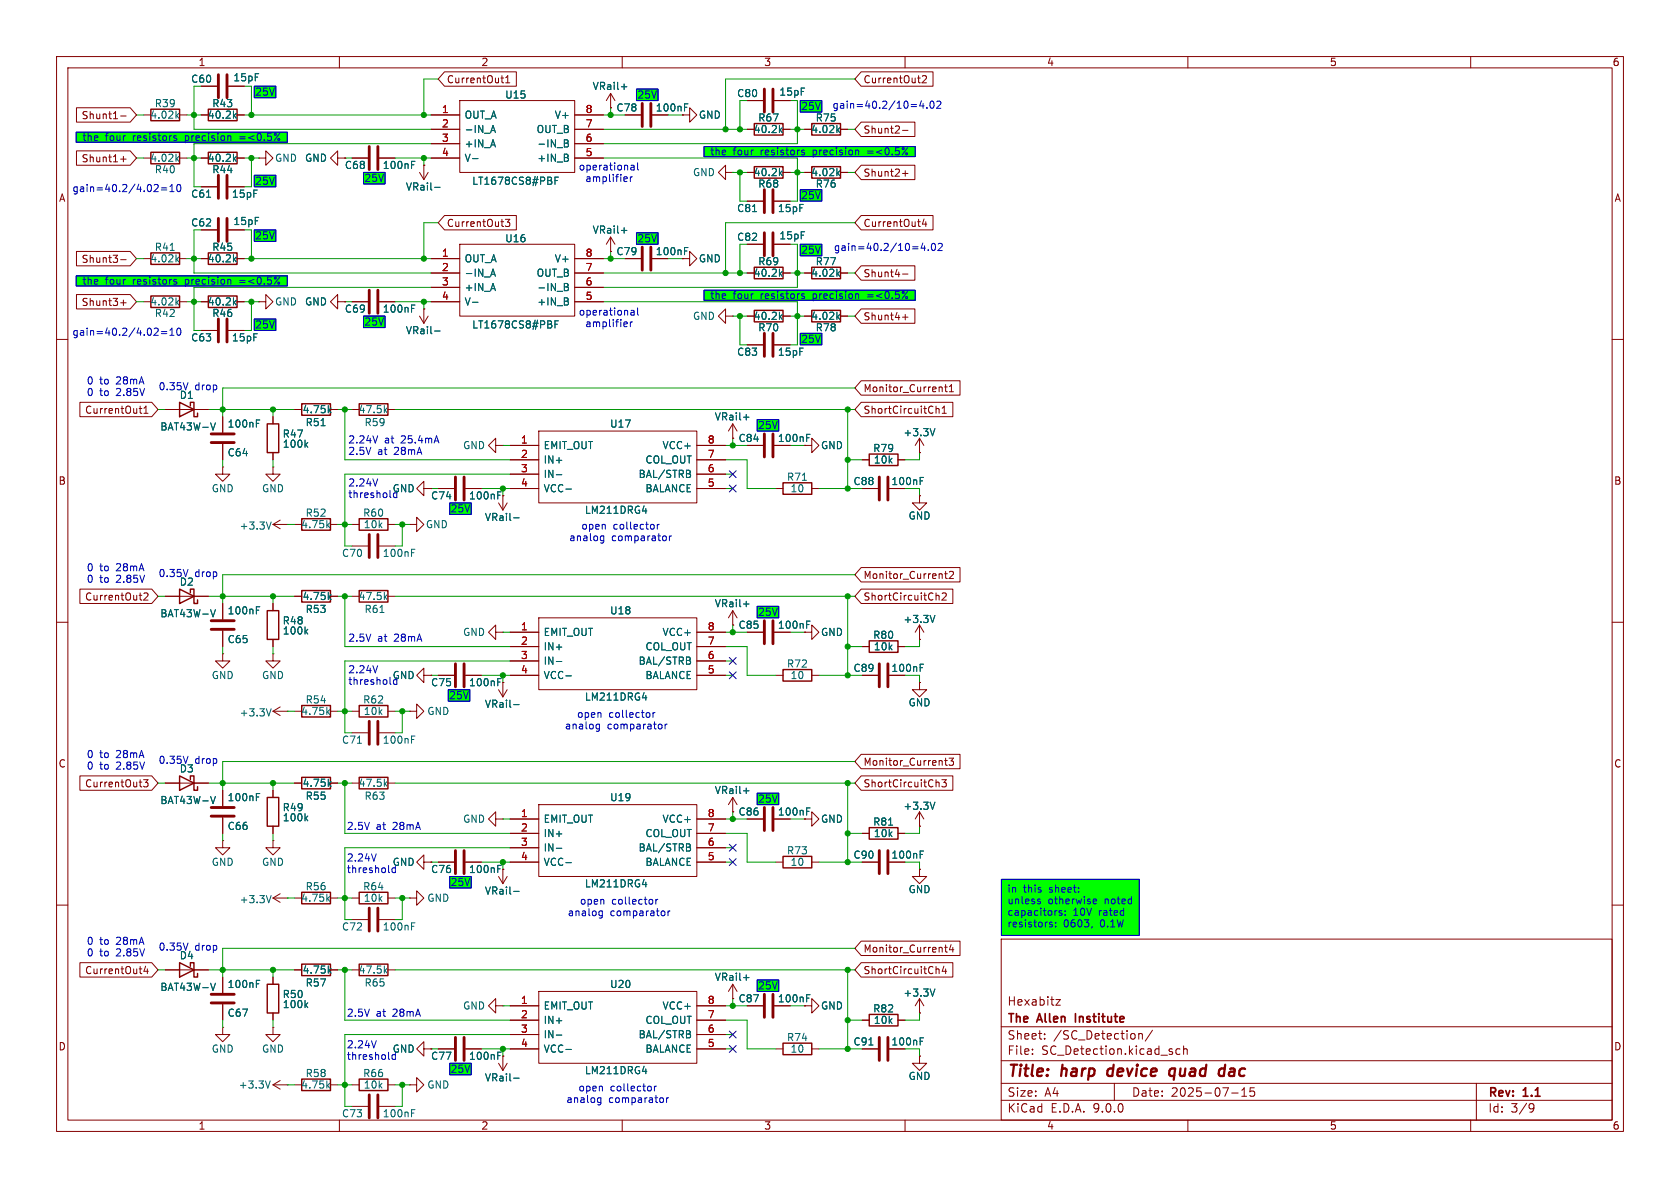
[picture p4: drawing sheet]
<svg xmlns="http://www.w3.org/2000/svg" width="297mm" height="210mm" viewBox="0 0 297 210" stroke-linecap="round" stroke-linejoin="round" font-family="sans-serif">
<defs><g id="words">
<g font-size="2.8" fill="#840000">
<text x="178" y="190.9">Title:</text>
<text x="187.7" y="190.9">harp</text>
<text x="196.6" y="190.9">device</text>
<text x="208.4" y="190.9">quad</text>
<text x="218" y="190.9">dac</text>
</g>
<g font-size="2.1" fill="#840000">
<text x="178" y="178">Hexabitz</text>
<text x="178" y="184">Sheet:</text>
<text x="178" y="181.2">The</text>
<text x="183.5" y="181.2">Allen</text>
<text x="186.2" y="184">/SC_Detection/</text>
<text x="190.8" y="181.2">Institute</text>
<text x="178" y="186.7">File:</text>
<text x="184.1" y="186.7">SC_Detection.kicad_sch</text>
<text x="178" y="196.9">KiCad</text>
<text x="178" y="194.1">Size:</text>
<text x="184.7" y="194.1">A4</text>
<text x="185.7" y="196.9">E.D.A.</text>
<text x="193.3" y="196.9">9.0.0</text>
<text x="200" y="194.1">Date:</text>
<text x="207" y="194.1">2025-07-15</text>
<text x="263" y="194.3">Rev:</text>
<text x="263" y="196.9">Id:</text>
<text x="267.1" y="196.9">3/9</text>
<text x="269.4" y="194.3">1.1</text>
</g>
<g font-size="1.8" fill="#840000">
<text x="35" y="11.9">1</text>
<text x="85" y="11.9">2</text>
<text x="135" y="11.9">3</text>
<text x="185" y="11.9">4</text>
<text x="235" y="11.9">5</text>
<text x="285" y="11.9">6</text>
<text x="78.9" y="14.9">CurrentOut1</text>
<text x="152.6" y="14.9">CurrentOut2</text>
<text x="14.3" y="21.3">Shunt1-</text>
<text x="152.6" y="23.8">Shunt2-</text>
<text x="14.3" y="28.9">Shunt1+</text>
<text x="10.3" y="35.9">A</text>
<text x="152.6" y="31.4">Shunt2+</text>
<text x="285.3" y="35.9">A</text>
<text x="78.9" y="40.3">CurrentOut3</text>
<text x="152.6" y="40.3">CurrentOut4</text>
<text x="14.3" y="46.7">Shunt3-</text>
<text x="115.8" y="45.3">100nF</text>
<text x="152.6" y="49.2">Shunt4-</text>
<text x="14.3" y="54.3">Shunt3+</text>
<text x="152.6" y="56.8">Shunt4+</text>
<text x="152.6" y="69.5">Monitor_Current1</text>
<text x="14.9" y="73.3">CurrentOut1</text>
<text x="152.6" y="73.3">ShortCircuitCh1</text>
<text x="10.3" y="85.9">B</text>
<text x="157.5" y="86">100nF</text>
<text x="285.3" y="85.9">B</text>
<text x="14.9" y="106.4">CurrentOut2</text>
<text x="152.6" y="102.6">Monitor_Current2</text>
<text x="152.6" y="106.4">ShortCircuitCh2</text>
<text x="137.4" y="111.4">100nF</text>
<text x="157.5" y="119">100nF</text>
<text x="10.3" y="135.9">C</text>
<text x="152.6" y="135.6">Monitor_Current3</text>
<text x="285.3" y="135.9">C</text>
<text x="14.9" y="139.4">CurrentOut3</text>
<text x="152.6" y="139.4">ShortCircuitCh3</text>
<text x="137.4" y="144.4">100nF</text>
<text x="157.5" y="152">100nF</text>
<text x="14.9" y="172.4">CurrentOut4</text>
<text x="152.6" y="172.4">ShortCircuitCh4</text>
<text x="152.6" y="168.6">Monitor_Current4</text>
<text x="137.4" y="177.4">100nF</text>
<text x="10.3" y="185.9">D</text>
<text x="157.5" y="185">100nF</text>
<text x="285.3" y="185.9">D</text>
<text x="35" y="199.9">1</text>
<text x="85" y="199.9">2</text>
<text x="135" y="199.9">3</text>
<text x="185" y="199.9">4</text>
<text x="235" y="199.9">5</text>
<text x="285" y="199.9">6</text>
</g>
<g font-size="1.8" fill="#006464">
<text x="33.7" y="14.8">C60</text>
<text x="41.2" y="14.6">15pF</text>
<text x="89.2" y="17.6">U15</text>
<text x="104.7" y="16.1">VRail+</text>
<text x="130.2" y="17.4">C80</text>
<text x="137.7" y="17.1">15pF</text>
<text x="26.5" y="21.2">4.02k</text>
<text x="27.3" y="19.2">R39</text>
<text x="36.6" y="21.2">40.2k</text>
<text x="37.4" y="19.2">R43</text>
<text x="82" y="21.2">OUT_A</text>
<text x="82" y="23.7">-IN_A</text>
<text x="94.8" y="23.7">OUT_B</text>
<text x="98" y="21.2">V+</text>
<text x="108.9" y="19.9">C78</text>
<text x="115.8" y="19.9">100nF</text>
<text x="123.5" y="21.2">GND</text>
<text x="133.2" y="23.7">40.2k</text>
<text x="133.9" y="21.7">R67</text>
<text x="143.3" y="23.7">4.02k</text>
<text x="144.1" y="21.7">R75</text>
<text x="26.5" y="28.8">4.02k</text>
<text x="36.6" y="28.8">40.2k</text>
<text x="48.5" y="28.8">GND</text>
<text x="53.8" y="28.8">GND</text>
<text x="82" y="26.3">+IN_A</text>
<text x="82" y="28.8">V-</text>
<text x="94.9" y="26.3">-IN_B</text>
<text x="94.9" y="28.8">+IN_B</text>
<text x="27.3" y="30.8">R40</text>
<text x="33.7" y="35.2">C61</text>
<text x="37.4" y="30.8">R44</text>
<text x="40.9" y="35.2">15pF</text>
<text x="60.9" y="30.1">C68</text>
<text x="67.6" y="30.1">100nF</text>
<text x="71.7" y="33.9">VRail-</text>
<text x="83.4" y="32.9">LT1678CS8#PBF</text>
<text x="122.4" y="31.3">GND</text>
<text x="133.2" y="31.3">40.2k</text>
<text x="133.9" y="33.4">R68</text>
<text x="143.3" y="31.3">4.02k</text>
<text x="144.1" y="33.4">R76</text>
<text x="33.7" y="40.2">C62</text>
<text x="41.2" y="40">15pF</text>
<text x="104.7" y="41.5">VRail+</text>
<text x="130.2" y="37.7">C81</text>
<text x="137.4" y="37.7">15pF</text>
<text x="26.5" y="46.6">4.02k</text>
<text x="27.3" y="44.6">R41</text>
<text x="36.6" y="46.6">40.2k</text>
<text x="37.4" y="44.6">R45</text>
<text x="82" y="46.6">OUT_A</text>
<text x="89.2" y="43">U16</text>
<text x="98" y="46.6">V+</text>
<text x="108.9" y="45.3">C79</text>
<text x="123.5" y="46.6">GND</text>
<text x="130.2" y="42.8">C82</text>
<text x="133.9" y="47.1">R69</text>
<text x="137.7" y="42.5">15pF</text>
<text x="144.1" y="47.1">R77</text>
<text x="82" y="49.1">-IN_A</text>
<text x="82" y="51.7">+IN_A</text>
<text x="94.8" y="49.1">OUT_B</text>
<text x="94.9" y="51.7">-IN_B</text>
<text x="133.2" y="49.1">40.2k</text>
<text x="143.3" y="49.1">4.02k</text>
<text x="26.5" y="54.2">4.02k</text>
<text x="27.3" y="56.2">R42</text>
<text x="36.6" y="54.2">40.2k</text>
<text x="37.4" y="56.2">R46</text>
<text x="48.5" y="54.2">GND</text>
<text x="53.8" y="54.2">GND</text>
<text x="60.9" y="55.5">C69</text>
<text x="67.6" y="55.5">100nF</text>
<text x="71.7" y="59.3">VRail-</text>
<text x="82" y="54.2">V-</text>
<text x="83.4" y="58.3">LT1678CS8#PBF</text>
<text x="94.9" y="54.2">+IN_B</text>
<text x="122.4" y="56.7">GND</text>
<text x="133.2" y="56.7">40.2k</text>
<text x="133.9" y="58.8">R70</text>
<text x="143.3" y="56.7">4.02k</text>
<text x="144.1" y="58.8">R78</text>
<text x="33.7" y="60.6">C63</text>
<text x="40.9" y="60.6">15pF</text>
<text x="130.2" y="63.1">C83</text>
<text x="137.4" y="63.1">15pF</text>
<text x="31.7" y="70.7">D1</text>
<text x="28.2" y="76.3">BAT43W-V</text>
<text x="40.1" y="75.8">100nF</text>
<text x="49.9" y="77.6">R47</text>
<text x="53.4" y="73.3">4.75k</text>
<text x="53.9" y="75.5">R51</text>
<text x="63.3" y="73.3">47.5k</text>
<text x="64.3" y="75.5">R59</text>
<text x="107.8" y="75.8">U17</text>
<text x="126.3" y="74.5">VRail+</text>
<text x="159.6" y="77.3">+3.3V</text>
<text x="40.1" y="80.9">C64</text>
<text x="49.9" y="79.3">100k</text>
<text x="81.8" y="79.6">GND</text>
<text x="96" y="79.6">EMIT_OUT</text>
<text x="96" y="82.1">IN+</text>
<text x="114" y="82.1">COL_OUT</text>
<text x="117" y="79.6">VCC+</text>
<text x="130.5" y="78.3">C84</text>
<text x="137.4" y="78.3">100nF</text>
<text x="145" y="79.6">GND</text>
<text x="154.3" y="80.1">R79</text>
<text x="154.4" y="82.1">10k</text>
<text x="37.3" y="87.2">GND</text>
<text x="46.2" y="87.2">GND</text>
<text x="69.3" y="87.2">GND</text>
<text x="76.1" y="88.5">C74</text>
<text x="82.8" y="88.5">100nF</text>
<text x="96" y="84.7">IN-</text>
<text x="96" y="87.2">VCC-</text>
<text x="112.8" y="84.7">BAL/STRB</text>
<text x="114" y="87.2">BALANCE</text>
<text x="139" y="85.2">R71</text>
<text x="139.7" y="87.2">10</text>
<text x="150.8" y="86">C88</text>
<text x="42.3" y="93.8">+3.3V</text>
<text x="53.1" y="93.6">4.75k</text>
<text x="53.9" y="91.5">R52</text>
<text x="64.1" y="91.5">R60</text>
<text x="64.2" y="93.6">10k</text>
<text x="75.2" y="93.6">GND</text>
<text x="85.6" y="92.3">VRail-</text>
<text x="103.3" y="91">LM211DRG4</text>
<text x="160.5" y="92">GND</text>
<text x="60.4" y="98.7">C70</text>
<text x="67.6" y="98.7">100nF</text>
<text x="31.7" y="103.7">D2</text>
<text x="53.4" y="106.3">4.75k</text>
<text x="63.3" y="106.3">47.5k</text>
<text x="126.3" y="107.5">VRail+</text>
<text x="28.2" y="109.3">BAT43W-V</text>
<text x="40.1" y="108.8">100nF</text>
<text x="40.1" y="113.9">C65</text>
<text x="49.9" y="110.6">R48</text>
<text x="49.9" y="112.4">100k</text>
<text x="53.9" y="108.6">R53</text>
<text x="64.3" y="108.6">R61</text>
<text x="81.8" y="112.6">GND</text>
<text x="96" y="112.6">EMIT_OUT</text>
<text x="107.8" y="108.8">U18</text>
<text x="117" y="112.6">VCC+</text>
<text x="130.5" y="111.4">C85</text>
<text x="145" y="112.6">GND</text>
<text x="154.3" y="113.1">R80</text>
<text x="159.6" y="110.3">+3.3V</text>
<text x="96" y="115.2">IN+</text>
<text x="96" y="117.7">IN-</text>
<text x="112.8" y="117.7">BAL/STRB</text>
<text x="114" y="115.2">COL_OUT</text>
<text x="139" y="118.2">R72</text>
<text x="150.8" y="119">C89</text>
<text x="154.4" y="115.2">10k</text>
<text x="37.3" y="120.2">GND</text>
<text x="46.2" y="120.2">GND</text>
<text x="53.9" y="124.6">R54</text>
<text x="64.1" y="124.6">R62</text>
<text x="69.3" y="120.2">GND</text>
<text x="76.1" y="121.5">C75</text>
<text x="82.8" y="121.5">100nF</text>
<text x="85.6" y="125.3">VRail-</text>
<text x="96" y="120.2">VCC-</text>
<text x="103.3" y="124.1">LM211DRG4</text>
<text x="114" y="120.2">BALANCE</text>
<text x="139.7" y="120.2">10</text>
<text x="160.5" y="125.1">GND</text>
<text x="42.3" y="126.8">+3.3V</text>
<text x="53.1" y="126.6">4.75k</text>
<text x="60.4" y="131.7">C71</text>
<text x="64.2" y="126.6">10k</text>
<text x="67.6" y="131.7">100nF</text>
<text x="75.4" y="126.6">GND</text>
<text x="31.7" y="136.8">D3</text>
<text x="28.2" y="142.3">BAT43W-V</text>
<text x="40.1" y="141.8">100nF</text>
<text x="49.9" y="143.6">R49</text>
<text x="53.4" y="139.3">4.75k</text>
<text x="53.9" y="141.6">R55</text>
<text x="63.3" y="139.3">47.5k</text>
<text x="64.3" y="141.6">R63</text>
<text x="107.8" y="141.8">U19</text>
<text x="126.3" y="140.6">VRail+</text>
<text x="159.6" y="143.4">+3.3V</text>
<text x="40.1" y="146.9">C66</text>
<text x="49.9" y="145.4">100k</text>
<text x="81.8" y="145.6">GND</text>
<text x="96" y="145.6">EMIT_OUT</text>
<text x="96" y="148.2">IN+</text>
<text x="114" y="148.2">COL_OUT</text>
<text x="117" y="145.6">VCC+</text>
<text x="130.5" y="144.4">C86</text>
<text x="145" y="145.6">GND</text>
<text x="154.3" y="146.2">R81</text>
<text x="154.4" y="148.2">10k</text>
<text x="37.3" y="153.3">GND</text>
<text x="46.2" y="153.3">GND</text>
<text x="69.3" y="153.3">GND</text>
<text x="76.1" y="154.5">C76</text>
<text x="82.8" y="154.5">100nF</text>
<text x="96" y="150.7">IN-</text>
<text x="96" y="153.3">VCC-</text>
<text x="112.8" y="150.7">BAL/STRB</text>
<text x="114" y="153.3">BALANCE</text>
<text x="139" y="151.2">R73</text>
<text x="139.7" y="153.3">10</text>
<text x="150.8" y="152">C90</text>
<text x="42.3" y="159.9">+3.3V</text>
<text x="53.1" y="159.6">4.75k</text>
<text x="53.9" y="157.6">R56</text>
<text x="64.1" y="157.6">R64</text>
<text x="64.2" y="159.6">10k</text>
<text x="75.4" y="159.6">GND</text>
<text x="85.6" y="158.3">VRail-</text>
<text x="103.3" y="157.1">LM211DRG4</text>
<text x="160.5" y="158.1">GND</text>
<text x="60.4" y="164.7">C72</text>
<text x="67.6" y="164.7">100nF</text>
<text x="31.7" y="169.8">D4</text>
<text x="53.4" y="172.3">4.75k</text>
<text x="63.3" y="172.3">47.5k</text>
<text x="126.3" y="173.6">VRail+</text>
<text x="28.2" y="175.4">BAT43W-V</text>
<text x="40.1" y="174.9">100nF</text>
<text x="40.1" y="179.9">C67</text>
<text x="49.9" y="176.6">R50</text>
<text x="49.9" y="178.4">100k</text>
<text x="53.9" y="174.6">R57</text>
<text x="64.3" y="174.6">R65</text>
<text x="81.8" y="178.7">GND</text>
<text x="96" y="178.7">EMIT_OUT</text>
<text x="107.8" y="174.9">U20</text>
<text x="117" y="178.7">VCC+</text>
<text x="130.5" y="177.4">C87</text>
<text x="145" y="178.7">GND</text>
<text x="154.3" y="179.2">R82</text>
<text x="159.6" y="176.4">+3.3V</text>
<text x="96" y="181.2">IN+</text>
<text x="96" y="183.7">IN-</text>
<text x="112.8" y="183.7">BAL/STRB</text>
<text x="114" y="181.2">COL_OUT</text>
<text x="139" y="184.3">R74</text>
<text x="150.8" y="185">C91</text>
<text x="154.4" y="181.2">10k</text>
<text x="37.3" y="186.3">GND</text>
<text x="46.2" y="186.3">GND</text>
<text x="53.9" y="190.6">R58</text>
<text x="64.1" y="190.6">R66</text>
<text x="69.3" y="186.3">GND</text>
<text x="76.1" y="187.6">C77</text>
<text x="82.8" y="187.6">100nF</text>
<text x="85.6" y="191.4">VRail-</text>
<text x="96" y="186.3">VCC-</text>
<text x="103.3" y="190.1">LM211DRG4</text>
<text x="114" y="186.3">BALANCE</text>
<text x="139.7" y="186.3">10</text>
<text x="160.5" y="191.1">GND</text>
<text x="42.1" y="192.6">+3.3V</text>
<text x="53.1" y="192.6">4.75k</text>
<text x="60.4" y="197.7">C73</text>
<text x="64.2" y="192.6">10k</text>
<text x="67.6" y="197.7">100nF</text>
<text x="75.4" y="192.6">GND</text>
</g>
<g font-size="1.8" fill="#0000c2">
<text x="45" y="17.1">25V</text>
<text x="112.6" y="17.6">25V</text>
<text x="141.5" y="19.7">25V</text>
<text x="147.1" y="19.3">gain=40.2/10=4.02</text>
<text x="14.5" y="25.1">the</text>
<text x="18.6" y="25.1">four</text>
<text x="23.6" y="25.1">resistors</text>
<text x="33" y="25.1">precision</text>
<text x="42.8" y="25.1">=&lt;0.5%</text>
<text x="125.5" y="27.7">the</text>
<text x="129.6" y="27.7">four</text>
<text x="134.6" y="27.7">resistors</text>
<text x="144" y="27.7">precision</text>
<text x="153.8" y="27.7">=&lt;0.5%</text>
<text x="12.7" y="34">gain=40.2/4.02=10</text>
<text x="45" y="32.9">25V</text>
<text x="64.3" y="32.4">25V</text>
<text x="102.2" y="30.2">operational</text>
<text x="103.4" y="32.3">amplifier</text>
<text x="141.5" y="35.4">25V</text>
<text x="45" y="42.5">25V</text>
<text x="112.6" y="43">25V</text>
<text x="141.5" y="45.1">25V</text>
<text x="147.3" y="44.5">gain=40.2/10=4.02</text>
<text x="14.5" y="50.5">the</text>
<text x="18.6" y="50.5">four</text>
<text x="23.6" y="50.5">resistors</text>
<text x="33" y="50.5">precision</text>
<text x="42.8" y="50.5">=&lt;0.5%</text>
<text x="125.5" y="53.1">the</text>
<text x="129.6" y="53.1">four</text>
<text x="134.6" y="53.1">resistors</text>
<text x="144" y="53.1">precision</text>
<text x="153.8" y="53.1">=&lt;0.5%</text>
<text x="12.7" y="59.4">gain=40.2/4.02=10</text>
<text x="45" y="58.3">25V</text>
<text x="64.3" y="57.8">25V</text>
<text x="102.2" y="55.9">operational</text>
<text x="103.4" y="57.9">amplifier</text>
<text x="141.5" y="60.8">25V</text>
<text x="15.2" y="68.2">0</text>
<text x="15.2" y="70.2">0</text>
<text x="17.6" y="68.2">to</text>
<text x="17.6" y="70.2">to</text>
<text x="20.7" y="68.2">28mA</text>
<text x="20.7" y="70.2">2.85V</text>
<text x="27.9" y="69.2">0.35V</text>
<text x="34.4" y="69.2">drop</text>
<text x="133.9" y="76">25V</text>
<text x="61.5" y="78.6">2.24V</text>
<text x="61.5" y="80.6">2.5V</text>
<text x="66.8" y="80.6">at</text>
<text x="68" y="78.6">at</text>
<text x="69.8" y="80.6">28mA</text>
<text x="71" y="78.6">25.4mA</text>
<text x="61.5" y="86.2">2.24V</text>
<text x="61.5" y="88.2">threshold</text>
<text x="79.6" y="90.8">25V</text>
<text x="100.5" y="95.9">analog</text>
<text x="102.7" y="93.8">open</text>
<text x="108.1" y="95.9">comparator</text>
<text x="108.4" y="93.8">collector</text>
<text x="15.2" y="101.2">0</text>
<text x="17.6" y="101.2">to</text>
<text x="20.7" y="101.2">28mA</text>
<text x="15.2" y="103.2">0</text>
<text x="17.6" y="103.2">to</text>
<text x="20.7" y="103.2">2.85V</text>
<text x="27.9" y="102.2">0.35V</text>
<text x="34.4" y="102.2">drop</text>
<text x="61.5" y="113.6">2.5V</text>
<text x="66.8" y="113.6">at</text>
<text x="69.8" y="113.6">28mA</text>
<text x="133.9" y="109.1">25V</text>
<text x="61.5" y="119.2">2.24V</text>
<text x="61.5" y="121.3">threshold</text>
<text x="79.3" y="123.8">25V</text>
<text x="99.8" y="129.1">analog</text>
<text x="101.9" y="127.1">open</text>
<text x="107.3" y="129.1">comparator</text>
<text x="107.6" y="127.1">collector</text>
<text x="15.2" y="134.2">0</text>
<text x="15.2" y="136.3">0</text>
<text x="17.6" y="134.2">to</text>
<text x="17.6" y="136.3">to</text>
<text x="20.7" y="134.2">28mA</text>
<text x="20.7" y="136.3">2.85V</text>
<text x="27.9" y="135.2">0.35V</text>
<text x="34.4" y="135.2">drop</text>
<text x="133.9" y="142.1">25V</text>
<text x="61.2" y="146.9">2.5V</text>
<text x="66.5" y="146.9">at</text>
<text x="69.5" y="146.9">28mA</text>
<text x="61.2" y="152.5">2.24V</text>
<text x="61.2" y="154.5">threshold</text>
<text x="79.6" y="156.8">25V</text>
<text x="102.4" y="160.1">open</text>
<text x="108.1" y="160.1">collector</text>
<text x="178" y="158.1">in</text>
<text x="178" y="160.2">unless</text>
<text x="180.9" y="158.1">this</text>
<text x="185.3" y="160.2">otherwise</text>
<text x="185.6" y="158.1">sheet:</text>
<text x="195.4" y="160.2">noted</text>
<text x="15.2" y="167.2">0</text>
<text x="17.6" y="167.2">to</text>
<text x="20.7" y="167.2">28mA</text>
<text x="100.3" y="162.2">analog</text>
<text x="107.9" y="162.2">comparator</text>
<text x="178" y="162.2">capacitors:</text>
<text x="178" y="164.3">resistors:</text>
<text x="188" y="164.3">0603,</text>
<text x="189.7" y="162.2">10V</text>
<text x="194.4" y="162.2">rated</text>
<text x="194.6" y="164.3">0.1W</text>
<text x="15.2" y="169.3">0</text>
<text x="17.6" y="169.3">to</text>
<text x="20.7" y="169.3">2.85V</text>
<text x="27.9" y="168.3">0.35V</text>
<text x="34.4" y="168.3">drop</text>
<text x="61.2" y="179.9">2.5V</text>
<text x="66.5" y="179.9">at</text>
<text x="69.5" y="179.9">28mA</text>
<text x="133.9" y="175.1">25V</text>
<text x="61.2" y="185.5">2.24V</text>
<text x="61.2" y="187.6">threshold</text>
<text x="79.6" y="189.8">25V</text>
<text x="100" y="195.2">analog</text>
<text x="102.2" y="193.1">open</text>
<text x="107.6" y="195.2">comparator</text>
<text x="107.9" y="193.1">collector</text>
</g>
<g font-size="1.8" fill="#a90000">
<text x="78" y="20.1">1</text>
<text x="78" y="22.6">2</text>
<text x="103.4" y="20.1">8</text>
<text x="103.4" y="22.6">7</text>
<text x="78" y="25.1">3</text>
<text x="78" y="27.7">4</text>
<text x="103.4" y="25.1">6</text>
<text x="103.4" y="27.7">5</text>
<text x="78" y="45.5">1</text>
<text x="103.4" y="45.5">8</text>
<text x="78" y="48">2</text>
<text x="78" y="50.5">3</text>
<text x="78" y="53.1">4</text>
<text x="103.4" y="48">7</text>
<text x="103.4" y="50.5">6</text>
<text x="103.4" y="53.1">5</text>
<text x="92" y="78.5">1</text>
<text x="92" y="81">2</text>
<text x="92" y="83.6">3</text>
<text x="125" y="78.5">8</text>
<text x="125" y="81">7</text>
<text x="125" y="83.6">6</text>
<text x="92" y="86.1">4</text>
<text x="125" y="86.1">5</text>
<text x="92" y="111.5">1</text>
<text x="125" y="111.5">8</text>
<text x="92" y="114">2</text>
<text x="92" y="116.6">3</text>
<text x="92" y="119.1">4</text>
<text x="125" y="114">7</text>
<text x="125" y="116.6">6</text>
<text x="125" y="119.1">5</text>
<text x="92" y="144.5">1</text>
<text x="92" y="147.1">2</text>
<text x="92" y="149.6">3</text>
<text x="125" y="144.5">8</text>
<text x="125" y="147.1">7</text>
<text x="125" y="149.6">6</text>
<text x="92" y="152.1">4</text>
<text x="125" y="152.1">5</text>
<text x="92" y="177.5">1</text>
<text x="125" y="177.5">8</text>
<text x="92" y="180.1">2</text>
<text x="92" y="182.6">3</text>
<text x="92" y="185.2">4</text>
<text x="125" y="180.1">7</text>
<text x="125" y="182.6">6</text>
<text x="125" y="185.2">5</text>
</g>
</g></defs>
<g fill="none" stroke="#840000" stroke-width=".18">
<path d="M10 10h277v190h-277zM12 12h273v186h-273zM60 10v2M110 10v2M160 10v2M210 10v2M260 10v2M10 60h2M285 60h2M10 110h2M285 110h2M10 160h2"/>
<path d="M177 166h108v32h-108zM186.7 176.7h.8l-.8 1h.8M285 160h2M60 198v2M110 198v2M160 198v2M177 194.5h108M177 191.5h108M177 187.5h108M177 181.5h108M182.5 186.3v.1M182.5 185.5v.1"/>
<path d="M184.7 183.6v.1M184.7 182.8v.1M197 191.5v3M201.3 182.7v1M201.3 182.8l.2-.1 .4 .1 .1 .9M203.7 182.1l-1.2 2M208.6 185.5l-.4-.1-.3 .3v.4l.1 .2h.6M209.2 185.5l.3-.1 .3 .1 .1 .9M209.2 184.9v1.5M210 198v2M217.7 193.2h1.2M219.5 193.8h.9"/>
<path d="M219.5 192.7l.5-.4v1.5M221.7 192.3h-.7v.7l.2-.1h.5l.1 .3-.1 .5-.2 .1-.5-.1M260 198v2M261 191.5v6.5M270.6 195.1l.5 .1a.99 .99 0 0 1-.4 1.4h-.2M271.2 195.7l-.3 .3h-.3"/>
</g>
<path d="M195.9 189.1l-.2 .7 .4 .4M207.7 189a.66 .66 0 0 0-.9 .3l-.1 .5 .1 .3 .2 .1 .6-.1M207.8 188.9l-.3 2M215.9 188.9l.6 .1M216.4 190.1l-.2 .1M216.6 188.2l-.3 2" fill="none" stroke="#840000" stroke-width=".4"/>
<path d="M190.1 179.2v1.5" fill="none" stroke="#840000" stroke-width=".3"/>
<g fill="#0f0">
<path d="M124.5 51.3h37.3v1.8h-37.3z"/>
<path d="M79.5 154.9h3.8v2.1h-3.8z"/>
<path d="M79.2 121.9h3.9v2.1h-3.9z"/>
<path d="M64.3 30.5h3.8v2h-3.8z"/>
<path d="M45 15.2h3.8v2.1h-3.8z"/>
<path d="M141.5 33.5h3.8v2.1h-3.8z"/>
<path d="M79.5 188h3.8v2h-3.8z"/>
<path d="M45 31h3.8v2h-3.8z"/>
<path d="M141.5 43.2h3.8v2h-3.8z"/>
<path d="M64.3 55.9h3.8v2h-3.8z"/>
<path d="M124.5 25.9h37.3v1.8h-37.3z"/>
<path d="M45 40.6h3.8v2.1h-3.8z"/>
<path d="M133.9 173.2h3.8v2.1h-3.8z"/>
<path d="M133.9 107.2h3.8v2h-3.8z"/>
<path d="M177 155.4h24.4v10h-24.4z"/>
<path d="M112.5 15.7h3.8v2.1h-3.8z"/>
<path d="M133.9 74.2h3.8v2h-3.8z"/>
<path d="M141.5 17.8h3.8v2h-3.8z"/>
<path d="M133.9 140.2h3.8v2h-3.8z"/>
<path d="M141.5 58.9h3.8v2.1h-3.8z"/>
<path d="M79.5 88.9h3.8v2h-3.8z"/>
<path d="M13.5 23.4h37.3v1.7h-37.3z"/>
<path d="M13.5 48.8h37.3v1.7h-37.3z"/>
<path d="M112.5 41.1h3.8v2.1h-3.8z"/>
<path d="M45 56.4h3.8v2h-3.8z"/>
</g>
<g fill="none" stroke="#840000" stroke-width=".51">
<path d="M38.6 13.2v4.1M40.1 13.2v4.1M113.5 18.3v4.1M115.1 18.3v4.1M135.1 15.7v4.1M136.7 15.7v4.1M38.6 31v4.1M38.6 38.6v4.1M40.1 31v4.1M40.1 38.6v4.1M65.3 25.9v4.1M66.8 25.9v4.1"/>
<path d="M135.1 33.5v4.1M136.7 33.5v4.1M38.6 56.4v4.1M40.1 56.4v4.1M65.3 51.3v4.1M66.8 51.3v4.1M113.5 43.7v4.1M115.1 43.7v4.1M135.1 41.1v4.1M135.1 58.9v4.1M136.7 41.1v4.1M136.7 58.9v4.1"/>
<path d="M37.3 76.7h4.1M37.3 78.2h4.1M135.1 76.7v4.1M136.7 76.7v4.1M65.3 94.5v4.1M66.8 94.5v4.1M80.5 84.3v4.1M82 84.3v4.1M155.4 84.3v4.1M157 84.3v4.1M37.3 109.7h4.1M37.3 111.3h4.1"/>
<path d="M80.5 117.3v4.1M82 117.3v4.1M135.1 109.7v4.1M136.7 109.7v4.1M155.4 117.3v4.1M157 117.3v4.1M65.3 127.5v4.1M66.8 127.5v4.1M37.3 142.7h4.1M37.3 144.3h4.1M80.5 150.4v4M82 150.4v4"/>
<path d="M135.1 142.7v4.1M136.7 142.7v4.1M155.4 150.4v4M157 150.4v4M37.3 175.8h4.1M37.3 177.3h4.1M65.3 160.5v4.1M66.8 160.5v4.1M135.1 175.8v4M136.7 175.8v4M65.3 193.5v4.1M66.8 193.5v4.1"/>
<path d="M80.5 183.4v4.1M82 183.4v4.1M155.4 183.4v4.1M157 183.4v4.1"/>
</g>
<g fill="none" stroke="#840000" stroke-width=".18">
<path d="M13.5 19h9.5l1.1 1.3-1.1 1.3h-9.5zM35.6 15.2h2.8M40.4 15.2h2.8M78.6 12.7h12.7v2.5h-12.7l-1.1-1.2zM81.3 17.8h20.3v12.7h-20.3zM88.6 13.8h.4M88.8 14.6h.2M89.4 14.6h.7M89.4 13.7l.4-.3v1.2M107.9 19.1h.1M107.9 16.5v2.6M107.9 16.5l-.7 1.3"/>
<path d="M107.9 16.5l.8 1.3M132.1 17.8h2.8M136.9 17.8h2.8M152.2 12.7h12.7v2.5h-12.7l-1.1-1.2zM163.1 13.5l.4-.1 .3 .3-.8 .9h.8M13.5 26.7h9.5l1.1 1.2-1.1 1.3h-9.5zM21.3 20.5h1M21.3 28.1h1M21.8 27.6v1M25.4 20.3h1.3M25.4 27.9h1.3M31.7 20.3h1.3"/>
<path d="M31.7 27.9h1.3M35.6 20.3h1.2M35.6 27.9h1.2M35.6 33h2.8M40.4 33h2.8M41.9 20.3h1.3M41.9 27.9h1.3M45.7 27.9h1.3v-1.2l1.3 1.2-1.3 1.3v-1.3M45.7 27.9h.1M59.7 27.9v-1.2l-1.3 1.2 1.3 1.3v-1.3h1.3M61 27.9h.1M62.2 27.9h2.8"/>
<path d="M67.1 27.9h2.7M74.2 30.5l.7 1.3M74.9 29.2h.1M74.9 29.2v2.6M75.7 30.5l-.8 1.3M76.2 22.9h5.1M76.2 20.3h5.1M76.2 25.4h5.1M76.2 27.9h5.1M78.6 38.1h12.7v2.5h-12.7l-1.1-1.2zM89.3 38.8h.8l-.4 .5 .4 .1v.5l-.2 .1-.6-.1M101.6 22.9h5.1"/>
<path d="M101.6 20.3h5.1M101.6 25.4h5.1M101.6 27.9h5.1M110.5 20.3h2.8M115.3 20.3h2.8M120.6 20.3h1.3v-1.2l1.3 1.2-1.3 1.3v-1.3M128.3 30.5v-1.3l-1.3 1.3 1.3 1.3v-1.3h1.2M129.5 30.5h.1M132.1 30.5h1.2M132.1 35.6h2.8M132.1 22.9h1.2M136.9 35.6h2.8"/>
<path d="M138.4 30.5h1.3M138.4 22.9h1.3M142.2 30.5h1.3M142.2 22.9h1.3M148.6 30.5h1.3M148.6 22.9h1.3M152.2 21.6h9.5v2.5h-9.5l-1.1-1.2zM152.2 38.1h12.7v2.5h-12.7l-1.1-1.2zM152.2 29.2h9.5v2.6h-9.5l-1.1-1.3zM159.6 23h.9M159.6 30.7h.9M160 30.2v1"/>
<path d="M163.4 38.7l-.3 .9h.7M163.7 39.2v.8M13.5 44.4h9.5l1.1 1.3-1.1 1.3h-9.5zM13.5 52.1h9.5l1.1 1.2-1.1 1.3h-9.5zM21.3 45.9h1M21.3 53.5h1M21.8 53v1M25.4 53.3h1.3M25.4 45.7h1.3M31.7 53.3h1.3M31.7 45.7h1.3M35.6 58.4h2.8"/>
<path d="M35.6 53.3h1.2M35.6 45.7h1.2M35.6 40.6h2.8M40.4 58.4h2.8M40.4 40.6h2.8M41.9 53.3h1.3M41.9 45.7h1.3M45.7 53.3h1.3v-1.2l1.3 1.2-1.3 1.3v-1.3M45.7 53.3h.1M59.7 53.3v-1.2l-1.3 1.2 1.3 1.3v-1.3h1.3M61 53.3h.1M62.2 53.3h2.8"/>
<path d="M67.1 53.3h2.7M74.2 55.9l.7 1.3M74.9 54.6h.1M74.9 54.6v2.6M75.7 55.9l-.8 1.3M76.2 53.3h5.1M76.2 45.7h5.1M76.2 48.3h5.1M76.2 50.8h5.1M81.3 43.2h20.3v12.7h-20.3zM101.6 53.3h5.1M101.6 45.7h5.1"/>
<path d="M101.6 48.3h5.1M101.6 50.8h5.1M107.9 44.5h.1M107.9 41.9l-.7 1.3M107.9 41.9l.8 1.3M107.9 41.9v2.6M110.5 45.7h2.8M115.3 45.7h2.8M120.6 45.7h1.3v-1.2l1.3 1.2-1.3 1.3v-1.3M128.3 55.9v-1.3l-1.3 1.3 1.3 1.3v-1.3h1.2M129.5 55.9h.1M132.1 48.3h1.2"/>
<path d="M132.1 43.2h2.8M132.1 55.9h1.2M136.9 43.2h2.8M138.4 48.3h1.3M138.4 55.9h1.3M142.2 48.3h1.3M142.2 55.9h1.3M148.6 48.3h1.3M148.6 55.9h1.3M152.2 47h9.5v2.5h-9.5l-1.1-1.2zM152.2 54.6h9.5v2.6h-9.5l-1.1-1.3zM159.6 48.4h.9"/>
<path d="M159.6 56.1h.9M160 55.6v1M14.1 71.1h12.7l1.1 1.3-1.1 1.3h-12.7zM24.6 72.2h.5M24.8 73l.3 .1M25.4 73.1h.8M25.4 72.2l.4-.4v1.3M29.2 72.4h7.6M39.4 73.7v2.8M39.4 78.5v2.8M48.3 73.7v1.2M52.1 72.4h1.2"/>
<path d="M58.4 72.4h1.3M62.2 72.4h1.3M68.6 72.4h1.2M87.6 78.7v-1.2l-1.2 1.2 1.2 1.3v-1.3h1.3M88.9 78.7h.1M90.2 78.7h5M95.2 76.2h28v12.7h-28zM123.2 78.7h5.1M129.5 77.5h.1M129.5 74.9v2.6M129.5 74.9l-.7 1.3M129.5 74.9l.8 1.3"/>
<path d="M132.1 61h2.8M132.1 78.7h2.8M136.9 61h2.8M136.9 78.7h2.8M142.2 78.7h1.3v-1.2l1.3 1.2-1.3 1.3v-1.3M152.2 71.1h16.3v2.6h-16.3l-1.1-1.3zM152.2 67.3h17.5v2.6h-17.5l-1.1-1.3zM162.6 77.5v2.5M162.6 77.5l-.8 1.2M162.6 77.5l.7 1.2M165.5 72.3l.2-.1 .3 .1v.8M165.5 71.8v1.3"/>
<path d="M166.6 73.1h.7M166.6 72.2l.3-.4v1.3M167 68.4h.5M167.2 68v1.1l.3 .2M167.8 69.3h.8M167.8 68.3l.4-.3v1.3M39.4 82.6v1.2h1.2l-1.2 1.3-1.3-1.3h1.3M39.4 82.6h.1M48.3 82.6v1.2h1.2l-1.2 1.3-1.3-1.3h1.3M48.3 82.6h.1M48.3 80v1.3M48.3 92.7l1.2 .8"/>
<path d="M48.3 92.7h2.5M49.5 91.9l-1.2 .8M50.8 92.7h.1M52.1 92.7h1.2M58.4 92.7h1.3M62.2 96.5h2.8M62.2 92.7h1.3M67.1 96.5h2.7M68.6 92.7h1.2M72.4 92.7h1.3v-1.3l1.2 1.3-1.2 1.3v-1.3M72.4 92.7h.1M74.9 86.4v-1.3l-1.2 1.3 1.2 1.2v-1.2h1.3"/>
<path d="M76.2 86.4h.1M77.5 86.4h2.8M82.3 86.4h2.8M88.1 88.9l.8 1.3M88.9 87.6h.1M88.9 87.6v2.6M89.7 88.9l-.8 1.3M90.2 81.3h5M90.2 83.8h5M90.2 86.4h5M123.2 81.3h5.1M123.2 83.8h5.1"/>
<path d="M123.2 86.4h5.1M137.2 86.4h1.2M143.5 86.4h1.3M152.4 81.3h1.3M152.4 86.4h2.8M158.7 81.3h1.3M162.6 80h.1M162.6 87.6v1.3h1.2l-1.2 1.3-1.3-1.3h1.3M162.6 87.6h.1M14.1 104.1h12.7l1.1 1.3-1.1 1.3h-12.7zM25.4 104.9l.5-.1 .3 .4-.8 .9h.8M29.2 105.4h7.6"/>
<path d="M39.4 115.6v1.2h1.2l-1.2 1.3-1.3-1.3h1.3M39.4 115.6h.1M39.4 106.7v2.8M39.4 111.5v2.8M48.3 115.6v1.2h1.2l-1.2 1.3-1.3-1.3h1.3M48.3 115.6h.1M48.3 106.7v1.3M48.3 113v1.3M52.1 105.4h1.2M58.4 105.4h1.3M62.2 105.4h1.3M68.6 105.4h1.2"/>
<path d="M74.9 119.4v-1.3l-1.2 1.3 1.2 1.3v-1.3h1.3M76.2 119.4h.1M77.5 119.4h2.8M82.3 119.4h2.8M87.6 111.8v-1.3l-1.2 1.3 1.2 1.2v-1.2h1.3M88.9 111.8h.1M90.2 119.4h5M90.2 111.8h5M90.2 114.3h5M90.2 116.8h5M95.2 109.2h28v12.7h-28zM123.2 119.4h5.1"/>
<path d="M123.2 111.8h5.1M123.2 114.3h5.1M123.2 116.8h5.1M129.5 110.5h.1M129.5 108v2.5M129.5 108l-.7 1.2M129.5 108l.8 1.2M132.1 111.8h2.8M136.9 111.8h2.8M137.2 119.4h1.2M142.2 111.8h1.3v-1.3l1.3 1.3-1.3 1.2v-1.2M143.5 119.4h1.3"/>
<path d="M152.2 100.3h17.5v2.6h-17.5l-1.1-1.3zM152.2 104.1h16.3v2.6h-16.3l-1.1-1.3zM152.4 119.4h2.8M152.4 114.3h1.3M158.7 114.3h1.3M162.6 113h.1M162.6 110.5v2.5M162.6 110.5l-.8 1.3M162.6 110.5l.7 1.3M165.5 105.3h.5v.8M166.6 104.9l.5-.1 .2 .4-.8 .9h.8M167 101.4h.5"/>
<path d="M167.2 101v1.1l.3 .2M167.8 101.1l.5-.1 .3 .4-.8 .9h.8M14.1 137.2h12.7l1.1 1.2-1.1 1.3h-12.7zM25.4 137.8h.8l-.5 .5 .4 .1v.6l-.2 .1-.5-.1M29.2 138.4h7.6M39.4 139.7v2.8M48.3 139.7v1.3M48.3 125.7h2.5M48.3 125.7l1.2 .8M49.5 125l-1.2 .7M50.8 125.7h.1M52.1 125.7h1.2"/>
<path d="M52.1 138.4h1.2M58.4 125.7h1.3M58.4 138.4h1.3M62.2 129.5h2.8M62.2 125.7h1.3M62.2 138.4h1.3M67.1 129.5h2.7M68.6 125.7h1.2M68.6 138.4h1.2M72.4 125.7h1.3v-1.2l1.2 1.2-1.2 1.3v-1.3M72.4 125.7h.1M88.1 121.9l.8 1.3"/>
<path d="M88.9 120.7h.1M88.9 120.7v2.5M89.7 121.9l-.8 1.3M152.2 137.2h16.3v2.5h-16.3l-1.1-1.3zM152.2 133.3h17.5v2.6h-17.5l-1.1-1.3zM162.6 120.7v1.2h1.2l-1.2 1.3-1.3-1.3h1.3M162.6 120.7h.1M165.5 138.3h.5v.8M166.5 137.8h.8l-.4 .5 .3 .1v.6l-.1 .1-.6-.1M167 134.4h.5M167.2 134v1.1l.3 .2M167.8 134h.8l-.5 .5 .4 .1v.6l-.2 .1-.5-.1"/>
<path d="M39.4 148.6v1.3h1.2l-1.2 1.2-1.3-1.2h1.3M39.4 148.6h.1M39.4 144.5v2.8M48.3 148.6v1.3h1.2l-1.2 1.2-1.3-1.2h1.3M48.3 148.6h.1M48.3 146.1v1.2M48.3 158.8h2.5M48.3 158.8l1.2 .7M49.5 158l-1.2 .8M50.8 158.8h.1M52.1 158.8h1.2M58.4 158.8h1.3"/>
<path d="M62.2 158.8h1.3M68.6 158.8h1.2M72.4 158.8h1.3v-1.3l1.2 1.3-1.2 1.2v-1.2M72.4 158.8h.1M74.9 152.4v-1.3l-1.2 1.3 1.2 1.3v-1.3h1.3M76.2 152.4h.1M77.5 152.4h2.8M82.3 152.4h2.8M87.6 144.8v-1.3l-1.2 1.3 1.2 1.3v-1.3h1.3M88.1 154.9l.8 1.3M88.9 144.8h.1M88.9 153.7h.1"/>
<path d="M88.9 153.7v2.5M89.7 154.9l-.8 1.3M90.2 152.4h5M90.2 147.3h5M90.2 144.8h5M90.2 149.9h5M95.2 142.2h28v12.7h-28zM123.2 152.4h5.1M123.2 147.3h5.1M123.2 144.8h5.1M123.2 149.9h5.1M129.5 143.5h.1"/>
<path d="M129.5 141l-.7 1.2M129.5 141l.8 1.2M129.5 141v2.5M132.1 144.8h2.8M136.9 144.8h2.8M137.2 152.4h1.2M142.2 144.8h1.3v-1.3l1.3 1.3-1.3 1.3v-1.3M143.5 152.4h1.3M152.4 152.4h2.8M152.4 147.3h1.3M158.7 147.3h1.3M162.6 146.1h.1"/>
<path d="M162.6 153.7v1.2h1.2l-1.2 1.3-1.3-1.3h1.3M162.6 153.7h.1M162.6 143.5l-.8 1.3M162.6 143.5l.7 1.3M162.6 143.5v2.6M14.1 170.2h12.7l1.1 1.3-1.1 1.2h-12.7zM25.7 170.8l-.3 .9h.8M26 171.3v.8M29.2 171.5h7.6M39.4 172.7v2.8M39.4 177.5v2.8M48.3 172.7v1.3"/>
<path d="M48.3 179.1v1.2M52.1 171.5h1.2M58.4 171.5h1.3M62.2 162.6h2.8M62.2 171.5h1.3M67.1 162.6h2.7M68.6 171.5h1.2M87.6 177.8v-1.3l-1.2 1.3 1.2 1.3v-1.3h1.3M88.9 177.8h.1M90.2 177.8h5M95.2 175.3h28v12.7h-28zM123.2 177.8h5.1"/>
<path d="M129.5 176.5h.1M129.5 174v2.5M129.5 174l-.7 1.3M129.5 174l.8 1.3M132.1 177.8h2.8M136.9 177.8h2.8M142.2 177.8h1.3v-1.3l1.3 1.3-1.3 1.3v-1.3M152.2 170.2h16.3v2.5h-16.3l-1.1-1.2zM152.2 166.4h17.5v2.5h-17.5l-1.1-1.3zM162.6 179.1h.1M162.6 176.5v2.6M162.6 176.5l-.8 1.3"/>
<path d="M162.6 176.5l.7 1.3M165.5 171.3h.5v.8M166.9 170.8l-.3 .9h.8M167 167.5h.5M167.2 167v1.1l.3 .2M167.2 171.3v.8M168.1 167l-.3 .9h.8M168.4 167.5v.8M39.4 181.6v1.3h1.2l-1.2 1.3-1.3-1.3h1.3M39.4 181.6h.1M48.3 181.6v1.3h1.2l-1.2 1.3-1.3-1.3h1.3M48.3 181.6h.1"/>
<path d="M48.3 191.8l1.2 .7M48.3 191.8h2.5M49.5 191l-1.2 .8M50.8 191.8h.1M52.1 191.8h1.2M58.4 191.8h1.3M62.2 191.8h1.3M62.2 195.6h2.8M67.1 195.6h2.7M68.6 191.8h1.2M72.4 191.8h1.3v-1.3l1.2 1.3-1.2 1.2v-1.2M72.4 191.8h.1"/>
<path d="M74.9 185.4v-1.2l-1.2 1.2 1.2 1.3v-1.3h1.3M76.2 185.4h.1M77.5 185.4h2.8M82.3 185.4h2.8M88.1 188l.8 1.2M88.9 186.7h.1M88.9 186.7v2.5M89.7 188l-.8 1.2M90.2 180.3h5M90.2 182.9h5M90.2 185.4h5M123.2 180.3h5.1"/>
<path d="M123.2 182.9h5.1M123.2 185.4h5.1M137.2 185.4h1.2M143.5 185.4h1.3M152.4 180.3h1.3M152.4 185.4h2.8M158.7 180.3h1.3M162.6 186.7v1.3h1.2l-1.2 1.2-1.3-1.2h1.3M162.6 186.7h.1"/>
</g>
<g fill="none" stroke="#006464" stroke-width=".18">
<path d="M109.9 15.3h.9M121 19h.4M121 18.4h.6M31.2 28l.4 .5M31.2 20.4l.4 .5M31.6 27.7l-.5 .5M31.6 20.1l-.5 .4M36.5 34.9h.7M41.4 20.4l.4 .5M41.4 28l.4 .5M41.8 20.1l-.5 .4M41.8 27.7l-.5 .5"/>
<path d="M72.8 29.1h.4M72.8 28.5h.6M76.8 33.1h1M83.5 28h1M86.7 23.4l.5-1.2 .4 1.2M86.9 23.1h.6M98.1 31.9h.4M98.7 31.3h-.6v1.3M99.8 24.7l.6 .1v.3l-.2 .2M99.8 25.3h.4M100.2 25.3l.3 .3-.1 .3-.6 .1M100.4 27.9l.1 .2-.1 .4"/>
<path d="M100.4 27.4v.3M133 37.4h.8M137.9 30.6l.4 .5M137.9 23l.4 .4M138.3 30.2l-.5 .5M138.3 22.6l-.5 .5M148.1 30.6l.3 .5M148.1 23l.3 .4M148.4 30.2l-.4 .5M148.4 22.6l-.4 .5M30.1 44.3h.7M31.2 53.4l.4 .5"/>
<path d="M31.2 45.8l.4 .5M31.6 53.1l-.5 .5M31.6 45.5l-.5 .4M41.4 53.4l.4 .5M41.4 45.8l.4 .5M41.8 53.1l-.5 .5M41.8 45.5l-.5 .4M72.8 54.5h.4M72.8 53.9h.6M76.8 58.5h1M83.5 53.4h1M86.7 48.8l.5-1.2 .4 1.2"/>
<path d="M86.9 48.5h.6M98.1 57.3h.4M98.7 56.7h-.6v1.3M99.8 50.1l.6 .1v.3l-.2 .2M99.8 50.7h.4M100.2 50.7l.3 .3-.1 .3-.6 .1M100.4 53.3l.1 .2-.1 .4M100.4 52.8v.3M109.9 40.7h.9M121 44.4h.4M121 43.8h.6M137.9 48.4l.4 .4"/>
<path d="M137.9 56l.4 .5M138.3 48l-.5 .5M138.3 55.6l-.5 .5M148.1 48.4l.3 .4M148.1 56l.3 .5M148.4 48l-.4 .5M148.4 55.6l-.4 .5M38.1 74.7l-.4 1.3M45.3 74.8h.4M45.3 74.2h.6M54 78.6l.4 .5M54.4 78.2l-.5 .5"/>
<path d="M56.8 75.3h.7M58.2 72.5l.3 .5M58.5 72.1l-.5 .5M68.1 72.5l.3 .5M68.4 72.1l-.5 .5M131.4 73.8h1M142.6 77.4h.4M142.6 76.8h.6M165.3 75.8l-.4 1.2M47.9 92.3l-.4 1.2M57.9 92.8l.4 .5M58.3 92.4l-.5 .5"/>
<path d="M72.8 97.7h.4M72.8 97.1h.6M88 87.5h.4M88 86.9h.6M90.8 91.5h1M98.3 83.9h1M100 86.5h1M113.6 90.3h.7M121.8 83.1l.2 .3-.2 .3 .3 .3-.1 .3-.2 .1M141.8 84.9h.8M162.7 85h.4M162.7 84.4h.6"/>
<path d="M38.1 107.8l-.4 1.2M45.3 107.9h.4M45.3 107.3h.6M54 111.6l.4 .5M54.4 111.2l-.5 .5M58.2 105.5l.3 .5M58.5 105.1l-.5 .5M67.2 108.3h.7M68.1 105.5l.3 .5M68.4 105.1l-.5 .5M88 120h.6M98.3 116.9h1"/>
<path d="M100 119.5h1M121.8 116.1l.2 .3-.2 .4 .3 .2-.1 .3-.2 .1M131.4 106.8h1M142.6 110.4h.4M142.6 109.8h.6M162.7 118h.4M162.7 117.4h.6M165.3 108.8l-.4 1.3M47.9 125.3l-.4 1.3M57.9 125.8l.4 .5M58.2 138.5l.3 .5M58.3 125.5l-.5 .4"/>
<path d="M58.5 138.2l-.5 .4M63.2 131.4h.7M68.1 138.5l.3 .5M68.4 138.2l-.5 .4M72.8 130.7h.4M72.8 130.1h.6M88 120.6h.4M90.8 124.6h1M113.6 123.3h.7M131.4 139.8h1M38.1 140.8l-.4 1.3M45.3 140.9h.4"/>
<path d="M45.3 140.3h.6M47.9 158.3l-.4 1.3M54 144.6l.4 .5M54.4 144.3l-.5 .4M57.9 158.8l.4 .5M58.3 158.5l-.5 .5M88 153.6h.4M88 153h.6M90.8 157.6h1M98.3 150h1M100 152.5h1M113.6 156.4h.7"/>
<path d="M121.8 149.2l.2 .2-.2 .4 .3 .2-.1 .3-.2 .1M142.6 143.4h.4M142.6 142.8h.6M157.1 145.9h.7M162.7 151h.4M162.7 150.4h.6M165.3 141.8l-.4 1.3M38.1 173.8l-.4 1.3M45.3 173.9h.4M45.3 173.3h.6M54 177.6l.4 .5M54.4 177.3l-.5 .5"/>
<path d="M58.2 171.5l.3 .5M58.5 171.2l-.5 .5M68.1 171.5l.3 .5M68.4 171.2l-.5 .5M72.8 163.7h.4M72.8 163.1h.6M131.4 172.8h1M142.6 176.4h.4M142.6 175.8h.6M165.3 174.8l-.4 1.3M47.8 191.1l-.4 1.2M57.9 191.9l.4 .4"/>
<path d="M58.3 191.5l-.5 .5M72.8 196.8h.4M72.8 196.2h.6M88 186.6h.4M88 186h.6M90.8 190.6h1M98.3 183h1M100 185.5h1M113.6 189.4h.7M121.8 182.2l.2 .2-.2 .4 .3 .2-.1 .3-.2 .2M153.6 184.7h.7M162.7 184.1h.4"/>
<path d="M162.7 183.5h.6"/>
</g>
<g fill="none" stroke="#840000" stroke-width=".25">
<path d="M26.7 19.3h5v2h-5zM36.8 19.3h5.1v2h-5.1zM26.7 26.9h5v2.1h-5zM36.8 26.9h5.1v2.1h-5.1zM133.3 29.5h5.1v2h-5.1zM133.3 21.8h5.1v2.1h-5.1zM143.5 29.5h5.1v2h-5.1zM143.5 21.8h5.1v2.1h-5.1zM26.7 52.3h5v2.1h-5zM26.7 44.7h5v2h-5zM36.8 52.3h5.1v2.1h-5.1zM36.8 44.7h5.1v2h-5.1z"/>
<path d="M133.3 47.2h5.1v2.1h-5.1zM133.3 54.9h5.1v2h-5.1zM143.5 47.2h5.1v2.1h-5.1zM143.5 54.9h5.1v2h-5.1zM31.7 71.1l2.6 1.3-2.6 1.3zM33.7 71.8v-.7h.6v2.6h.6v-.7M47.2 74.9h2.1v5.1h-2.1zM53.3 71.4h5.1v2h-5.1zM63.5 71.4h5.1v2h-5.1zM53.3 91.7h5.1v2h-5.1zM63.5 91.7h5.1v2h-5.1zM138.4 85.3h5.1v2.1h-5.1z"/>
<path d="M153.7 80.3h5v2h-5zM31.7 104.1l2.6 1.3-2.6 1.3zM33.7 104.8v-.7h.6v2.6h.6v-.7M47.2 108h2.1v5h-2.1zM53.3 104.4h5.1v2h-5.1zM63.5 104.4h5.1v2h-5.1zM138.4 118.4h5.1v2h-5.1zM153.7 113.3h5v2h-5zM31.7 137.2l2.6 1.2-2.6 1.3zM33.7 137.8v-.6h.6v2.5h.6v-.6M53.3 124.7h5.1v2h-5.1zM53.3 137.4h5.1v2h-5.1z"/>
<path d="M63.5 124.7h5.1v2h-5.1zM63.5 137.4h5.1v2h-5.1zM47.2 141h2.1v5.1h-2.1zM53.3 157.7h5.1v2.1h-5.1zM63.5 157.7h5.1v2.1h-5.1zM138.4 151.4h5.1v2h-5.1zM153.7 146.3h5v2h-5zM31.7 170.2l2.6 1.3-2.6 1.2zM33.7 170.8v-.6h.6v2.5h.6v-.6M47.2 174h2.1v5.1h-2.1zM53.3 170.4h5.1v2.1h-5.1zM63.5 170.4h5.1v2.1h-5.1z"/>
<path d="M153.7 179.3h5v2.1h-5zM53.3 190.8h5.1v2h-5.1zM63.5 190.8h5.1v2h-5.1zM138.4 184.4h5.1v2h-5.1z"/>
</g>
<g fill="none" stroke="#009600" stroke-width=".18">
<path d="M34.3 15.2v7.7h41.9M44.4 15.2v5.1M77.5 14h-2.6v6.3M107.9 19.1v1.2M130.8 17.8v5.1M141 17.8v7.6h-34.3M151.1 14h-22.8v8.9M24.1 20.3h1.3M24.1 27.9h1.3M33 20.3h2.6M33 27.9h2.6M43.2 20.3h33"/>
<path d="M43.2 27.9h2.5M44.4 27.9v5.1h-1.2M61 27.9h1.2M69.8 27.9h6.4M74.9 27.9v1.3M76.2 25.4h-41.9v7.6h1.3M77.5 39.4h-2.6v6.3M106.7 20.3h3.8M106.7 27.9h34.3v7.7h-1.3M106.7 22.9h25.4M129.5 30.5h2.6M130.8 30.5v5.1h1.3"/>
<path d="M139.7 22.9h2.5M139.7 30.5h2.5M149.9 22.9h1.2M149.9 30.5h1.2M151.1 39.4h-22.8v8.9M24.1 53.3h1.3M24.1 45.7h1.3M33 53.3h2.6M33 45.7h2.6M34.3 40.6v7.7h41.9M43.2 53.3h2.5M43.2 45.7h33"/>
<path d="M44.4 40.6v5.1M44.4 53.3v5.1h-1.2M61 53.3h1.2M69.8 53.3h6.4M74.9 53.3v1.3M76.2 50.8h-41.9v7.6h1.3M106.7 53.3h34.3v7.7h-1.3M106.7 48.3h25.4M106.7 45.7h3.8M107.9 44.5v1.2M129.5 55.9h2.6M130.8 43.2v5.1"/>
<path d="M130.8 55.9v5.1h1.3M139.7 55.9h2.5M139.7 48.3h2.5M141 43.2v7.6h-34.3M149.9 55.9h1.2M149.9 48.3h1.2M27.9 72.4h1.3M36.8 72.4h15.3M48.3 72.4v1.3M59.7 72.4h2.5M61 72.4v8.9h29.2M69.8 72.4h81.3"/>
<path d="M88.9 78.7h1.3M128.3 78.7h3.8M129.5 77.5v1.2M149.9 72.4v14M151.1 68.6h-111.7v5.1M39.4 81.3v1.3M48.3 81.3v1.3M50.8 92.7h1.3M59.7 92.7h2.5M69.8 92.7h2.6M71.1 92.7v3.8h-1.3M76.2 86.4h1.3"/>
<path d="M85.1 86.4h5.1M88.9 86.4v1.2M90.2 83.8h-29.2v12.7h1.2M128.3 86.4h1.2M128.3 81.3h3.8v5.1h5.1M128.3 83.8h1.2M144.8 86.4h7.6M149.9 81.3h2.5M162.6 80v1.3h-2.6M162.6 86.4v1.2M27.9 105.4h1.3M36.8 105.4h15.3"/>
<path d="M39.4 114.3v1.3M48.3 105.4v1.3M48.3 114.3v1.3M59.7 105.4h2.5M61 105.4v8.9h29.2M69.8 105.4h81.3M76.2 119.4h1.3M85.1 119.4h5.1M88.9 111.8h1.3M88.9 119.4v1.3M90.2 116.8h-29.2v12.7h1.2M128.3 111.8h3.8"/>
<path d="M128.3 119.4h1.2M128.3 114.3h3.8v5.1h5.1M128.3 116.8h1.2M129.5 110.5v1.3M144.8 119.4h7.6M149.9 105.4v14M149.9 114.3h2.5M151.1 101.6h-111.7v5.1M162.6 113v1.3h-2.6M162.6 119.4v1.3M27.9 138.4h1.3M36.8 138.4h15.3"/>
<path d="M48.3 138.4v1.3M50.8 125.7h1.3M59.7 125.7h2.5M59.7 138.4h2.5M61 138.4v8.9h29.2M69.8 125.7h2.6M69.8 138.4h81.3M71.1 125.7v3.8h-1.3M149.9 138.4v14M151.1 134.6h-111.7v5.1M39.4 147.3v1.3M48.3 147.3v1.3"/>
<path d="M50.8 158.8h1.3M59.7 158.8h2.5M69.8 158.8h2.6M71.1 158.8v3.8h-1.3M76.2 152.4h1.3M85.1 152.4h5.1M88.9 152.4v1.3M88.9 144.8h1.3M90.2 149.9h-29.2v12.7h1.2M128.3 147.3h3.8v5.1h5.1M128.3 152.4h1.2M128.3 144.8h3.8"/>
<path d="M128.3 149.9h1.2M129.5 143.5v1.3M144.8 152.4h7.6M149.9 147.3h2.5M162.6 146.1v1.2h-2.6M162.6 152.4v1.3M27.9 171.5h1.3M36.8 171.5h15.3M48.3 171.5v1.2M59.7 171.5h2.5M61 171.5v8.8h29.2M69.8 171.5h81.3"/>
<path d="M88.9 177.8h1.3M128.3 177.8h3.8M129.5 176.5v1.3M149.9 171.5v13.9M151.1 167.6h-111.7v5.1M162.6 179.1v1.2h-2.6M39.4 180.3v1.3M48.3 180.3v1.3M50.8 191.8h1.3M59.7 191.8h2.5M69.8 191.8h2.6M71.1 191.8v3.8h-1.3"/>
<path d="M76.2 185.4h1.3M85.1 185.4h5.1M88.9 185.4v1.3M90.2 182.9h-29.2v12.7h1.2M128.3 180.3h3.8v5.1h5.1M128.3 185.4h1.2M128.3 182.9h1.2M144.8 185.4h7.6M149.9 180.3h2.5M162.6 185.4v1.3"/>
</g>
<g fill="none" stroke="#000084" stroke-width=".18">
<path d="M128.9 85.8l1.2 1.2M128.9 83.2l1.2 1.2M130.1 85.8l-1.2 1.2M130.1 83.2l-1.2 1.2M128.9 116.2l1.2 1.2M128.9 118.8l1.2 1.2M130.1 116.2l-1.2 1.2M130.1 118.8l-1.2 1.2M128.9 151.8l1.2 1.2M128.9 149.3l1.2 1.2M130.1 151.8l-1.2 1.2M130.1 149.3l-1.2 1.2"/>
<path d="M128.9 184.8l1.2 1.2M128.9 182.3l1.2 1.2M130.1 184.8l-1.2 1.2M130.1 182.3l-1.2 1.2"/>
</g>
<g fill="none" stroke="#0000c2" stroke-width=".18">
<path d="M45 15.2h3.8v2.1h-3.8zM112.5 15.7h3.8v2.1h-3.8zM141.5 17.8h3.8v2h-3.8zM162.9 17.8l-.3 .9h.8M163.2 18.3v.8M163.9 19v.1M164.5 18l.2-.1a.68 .68 0 0 1 .4 .6 .68 .68 0 0 1-.4 .6l-.2-.1-.1-.3zM165.6 18l.5-.1 .2 .3-.7 .9h.7M13.5 23.4h37.3v1.7h-37.3zM28.5 33.2h1M28.5 33.6h1M30 33.9h.8"/>
<path d="M30 33l.4-.4v1.3M30.8 24.4l.4 .1 .1 .2-.2 .1h-.4M30.8 24.1h.4M31.4 32.7l.1-.1a.68 .68 0 0 1 .5 .6 .68 .68 0 0 1-.5 .7 .84 .84 0 0 1-.1-1.2zM40.4 24l.4 .2v.6M45 31h3.8v2h-3.8zM49.4 24.5v.3M49.5 23.6l-1 1.2M64.3 30.5h3.8v2h-3.8zM110.5 31.3h.3l.1 .3-.6 .1M110.8 32l-.3 .1M111.4 31.3v.8"/>
<path d="M111.6 29.3h.5v.8M111.8 31.3l-.4 .2M112.1 29.5l-.4 .1-.2 .2 .2 .3 .4-.1M112.7 28.8v1.1l.2 .2M124.5 25.9h37.3v1.8h-37.3zM141.5 33.5h3.8v2.1h-3.8zM141.8 26.9l.4 .1 .1 .2-.2 .2-.4-.1M141.8 26.6h.4M151.4 26.5l.4 .2v.7M160.4 27.1v.2M160.5 26.1l-1 1.3M13.5 48.8h37.3v1.7h-37.3z"/>
<path d="M28.5 58.6h1M28.5 59h1M30 58.4l.4-.4v1.3M30 59.3h.8M30.8 49.8l.4 .1 .1 .2-.2 .1h-.4M30.8 49.5h.4M31.4 58.1l.1-.1a.68 .68 0 0 1 .5 .6 .68 .68 0 0 1-.5 .7 .84 .84 0 0 1-.1-1.2zM40.4 49.4l.4 .2v.6M45 40.6h3.8v2.1h-3.8zM45 56.4h3.8v2h-3.8zM49.4 49.9v.3M49.5 49l-1 1.2"/>
<path d="M64.3 55.9h3.8v2h-3.8zM110.5 56.9l.3 .1 .1 .2-.6 .1M110.8 57.7l-.3 .1M111.4 56.9v.9M111.6 54.9h.5v.8M111.8 56.9l-.4 .2M112.1 55.2h-.4l-.2 .2 .2 .3 .4-.1M112.5 41.1h3.8v2.1h-3.8zM112.7 54.4v1.1l.2 .2M124.5 51.3h37.3v1.8h-37.3zM141.5 43.2h3.8v2h-3.8zM141.5 58.9h3.8v2.1h-3.8z"/>
<path d="M141.8 52.3l.4 .1 .1 .2-.2 .2-.4-.1M141.8 52h.4M151.4 51.9l.4 .2v.7M160.4 52.5v.2M160.5 51.5l-1 1.3M163.1 43l-.3 .9h.8M163.4 43.4v.9M164.1 44.2v.1M164.8 43.1l.2-.1a.68 .68 0 0 1 .4 .7 .68 .68 0 0 1-.4 .6l-.2-.1-.1-.4zM165.9 43.1l.4-.1 .3 .4-.8 .9h.8M33.2 67.6l-.4 1.3M66.8 77l-.5 1.3"/>
<path d="M133.9 74.2h3.8v2h-3.8zM66.8 84.7l-.5 1.2M69.6 87.8l.2 .2 .4-.1M70.2 86.7v1.3M79.5 88.9h3.8v2h-3.8zM106.3 95.5h.4M106.7 94.7v1.1l-.1 .1-.3 .1M115.5 92.8l.2 .1-.2 .6M116.2 92.7v.8M116.6 92.7l-.4 .2M117.6 94.7l.2 .3v.3l-.2 .3M118.3 94.7v.9"/>
<path d="M118.7 94.7l-.4 .3M33.2 100.7l-.4 1.2M66.8 117.7l-.5 1.2M70.2 119.7v1.3M133.9 107.2h3.8v2h-3.8zM33.2 133.7l-.4 1.2M69.6 120.9l.2 .1 .4-.1M79.2 121.9h3.9v2.1h-3.9zM105.5 128.8h.5M106 128v1l-.1 .2-.4 .1M114.8 126l.1 .2-.1 .6M115.4 126v.8"/>
<path d="M115.8 126l-.4 .2M116.8 128l.2 .3v.3l-.2 .3M117.6 128v.9M117.9 128l-.3 .3M66.5 150.9l-.4 1.3M69.3 153.7l.1 .5h.5M69.9 153v1.3M79.5 154.9h3.8v2.1h-3.8zM115.3 159l.1 .2-.1 .6M115.9 159v.8M116.3 159l-.4 .2M133.9 140.2h3.8v2h-3.8z"/>
<path d="M177 155.4h24.4v10h-24.4zM183.6 159.3l.3 .1 .1 .2-.2 .2h-.3M183.6 158.9l.3 .1M193.3 159.7h.5M193.3 159l.4-.1 .2 .3-.6 .1M33.2 166.7l-.4 1.3M106 161.8h.5M106.5 161v1.1l-.1 .1-.3 .1M117.3 161l.2 .3v.3l-.2 .3M118.1 161v.9M118.5 161l-.4 .3M133.9 173.2h3.8v2.1h-3.8z"/>
<path d="M185.6 163.4l.4 .1 .1 .2-.2 .2-.4-.1M186.6 163.7v.2M187.7 161h-.3l-.2 .1 .1 .2 .4 .1v.4h-.5M188.3 161.7v.1M188.3 161v.1M193.1 163.8l-.1 .2M66.5 184l-.4 1.2M69.3 186.7l.1 .5h.5M69.9 186v1.3M79.5 188h3.8v2h-3.8zM105.7 194.8h.5M106.2 194.1v1l-.1 .2h-.3"/>
<path d="M115 192.1l.1 .2-.1 .5M115.7 192v.9M116.1 192l-.4 .3M117.1 194.1l.2 .2v.4l-.2 .2M117.8 194.1v.8M118.2 194.1l-.4 .2"/>
</g>
<g fill="#009600" stroke="#009600" stroke-width=".18">
<circle cx="74.9" cy="45.7" r=".46"/>
<circle cx="74.9" cy="53.3" r=".46"/>
<circle cx="39.4" cy="72.4" r=".46"/>
<circle cx="61" cy="72.4" r=".46"/>
<circle cx="44.4" cy="53.3" r=".46"/>
<circle cx="128.3" cy="48.3" r=".46"/>
<circle cx="130.8" cy="55.9" r=".46"/>
<circle cx="130.8" cy="48.3" r=".46"/>
<circle cx="107.9" cy="45.7" r=".46"/>
<circle cx="141" cy="22.9" r=".46"/>
<circle cx="130.8" cy="22.9" r=".46"/>
<circle cx="128.3" cy="22.9" r=".46"/>
<circle cx="141" cy="30.5" r=".46"/>
<circle cx="130.8" cy="30.5" r=".46"/>
<circle cx="107.9" cy="20.3" r=".46"/>
<circle cx="141" cy="55.9" r=".46"/>
<circle cx="141" cy="48.3" r=".46"/>
<circle cx="149.9" cy="72.4" r=".46"/>
<circle cx="129.5" cy="78.7" r=".46"/>
<circle cx="44.4" cy="20.3" r=".46"/>
<circle cx="74.9" cy="20.3" r=".46"/>
<circle cx="74.9" cy="27.9" r=".46"/>
<circle cx="129.5" cy="111.8" r=".46"/>
<circle cx="149.9" cy="147.3" r=".46"/>
<circle cx="149.9" cy="152.4" r=".46"/>
<circle cx="149.9" cy="171.5" r=".46"/>
<circle cx="149.9" cy="138.4" r=".46"/>
<circle cx="61" cy="191.8" r=".46"/>
<circle cx="88.9" cy="185.4" r=".46"/>
<circle cx="71.1" cy="191.8" r=".46"/>
<circle cx="149.9" cy="114.3" r=".46"/>
<circle cx="149.9" cy="119.4" r=".46"/>
<circle cx="149.9" cy="81.3" r=".46"/>
<circle cx="149.9" cy="86.4" r=".46"/>
<circle cx="149.9" cy="105.4" r=".46"/>
<circle cx="88.9" cy="119.4" r=".46"/>
<circle cx="88.9" cy="152.4" r=".46"/>
<circle cx="61" cy="171.5" r=".46"/>
<circle cx="129.5" cy="177.8" r=".46"/>
<circle cx="149.9" cy="185.4" r=".46"/>
<circle cx="149.9" cy="180.3" r=".46"/>
<circle cx="129.5" cy="144.8" r=".46"/>
<circle cx="39.4" cy="138.4" r=".46"/>
<circle cx="71.1" cy="92.7" r=".46"/>
<circle cx="61" cy="92.7" r=".46"/>
<circle cx="61" cy="105.4" r=".46"/>
<circle cx="61" cy="125.7" r=".46"/>
<circle cx="39.4" cy="105.4" r=".46"/>
<circle cx="48.3" cy="105.4" r=".46"/>
<circle cx="34.3" cy="45.7" r=".46"/>
<circle cx="34.3" cy="53.3" r=".46"/>
<circle cx="48.3" cy="72.4" r=".46"/>
<circle cx="88.9" cy="86.4" r=".46"/>
<circle cx="34.3" cy="27.9" r=".46"/>
<circle cx="34.3" cy="20.3" r=".46"/>
<circle cx="44.4" cy="27.9" r=".46"/>
<circle cx="48.3" cy="138.4" r=".46"/>
<circle cx="61" cy="138.4" r=".46"/>
<circle cx="71.1" cy="125.7" r=".46"/>
<circle cx="39.4" cy="171.5" r=".46"/>
<circle cx="48.3" cy="171.5" r=".46"/>
<circle cx="71.1" cy="158.8" r=".46"/>
<circle cx="61" cy="158.8" r=".46"/>
<circle cx="44.4" cy="45.7" r=".46"/>
</g>
<use href="#words"/>
</svg>
